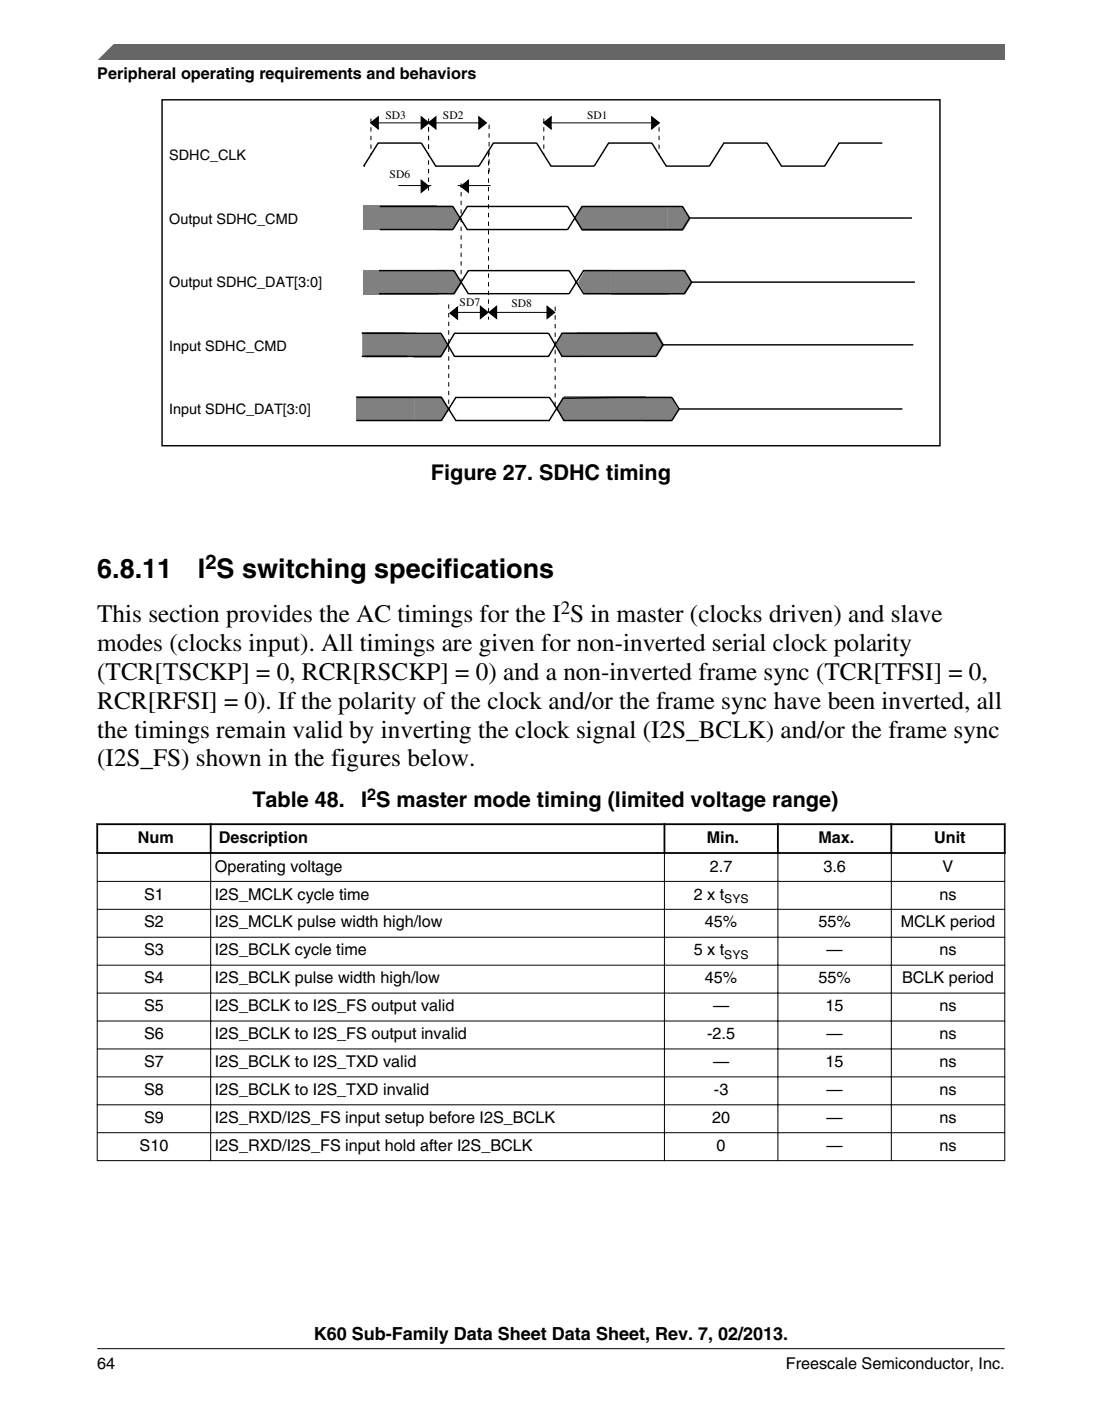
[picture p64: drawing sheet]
<svg xmlns="http://www.w3.org/2000/svg" width="216mm" height="274mm" viewBox="0 0 216 274" stroke-linecap="round" stroke-linejoin="round" font-family="sans-serif">
<defs><g id="words">
<g font-size="5.3">
<text x="19.1" y="113.3">6.8.11</text>
<text x="38.8" y="113.3">I S switching specifications</text>
</g>
<g font-size="4.9">
<text x="19" y="121.8">This section provides the AC timings for the I S in master (clocks driven) and slave</text>
<text x="19" y="127.5">modes (clocks input). All timings are given for non-inverted serial clock polarity</text>
<text x="19" y="133.1">(TCR[TSCKP] = 0, RCR[RSCKP] = 0) and a non-inverted frame sync (TCR[TFSI] = 0,</text>
<text x="19" y="138.8">RCR[RFSI] = 0). If the polarity of the clock and/or the frame sync have been inverted, all</text>
<text x="19" y="144.4">the timings remain valid by inverting the clock signal (I2S_BCLK) and/or the frame sync</text>
<text x="19" y="150.1">(I2S_FS) shown in the figures below.</text>
</g>
<g font-size="4.2">
<text x="84.4" y="94">Figure 27. SDHC timing</text>
<text x="49.4" y="158.1">Table 48.</text>
<text x="70.7" y="158.1">I S master mode timing (limited voltage range)</text>
</g>
<text font-size="4" x="40.2" y="111.5">2</text>
<text font-size="3.7" x="109.9" y="120.2">2</text>
<text font-size="3.5" x="61.5" y="262.3">K60 Sub-Family Data Sheet Data Sheet, Rev. 7, 02/2013.</text>
<g font-size="3.2">
<text x="19" y="15.5">Peripheral operating requirements and behaviors</text>
<text x="71.9" y="156.7">2</text>
<text x="27" y="165">Num</text>
<text x="42.9" y="165">Description</text>
<text x="138.5" y="165">Min.</text>
<text x="160.3" y="165">Max.</text>
<text x="183" y="165">Unit</text>
<text x="42.1" y="170.7">Operating voltage</text>
<text x="139.1" y="170.7">2.7</text>
<text x="161.3" y="170.7">3.6</text>
<text x="184.7" y="170.7">V</text>
<text x="28.2" y="176.1">S1</text>
<text x="42.1" y="176.1">I2S_MCLK cycle time</text>
<text x="135.9" y="176.1">2 x t</text>
<text x="184.1" y="176.1">ns</text>
<text x="28.2" y="181.6">S2</text>
<text x="42.1" y="181.6">I2S_MCLK pulse width high/low</text>
<text x="138.1" y="181.6">45%</text>
<text x="160.3" y="181.6">55%</text>
<text x="176.5" y="181.6">MCLK period</text>
<text x="28.2" y="187.1">S3</text>
<text x="42.1" y="187.1">I2S_BCLK cycle time</text>
<text x="135.9" y="187.1">5 x t</text>
<text x="161.9" y="187.1">—</text>
<text x="184.1" y="187.1">ns</text>
<text x="28.2" y="192.5">S4</text>
<text x="42.1" y="192.5">I2S_BCLK pulse width high/low</text>
<text x="138.1" y="192.5">45%</text>
<text x="160.3" y="192.5">55%</text>
<text x="176.7" y="192.5">BCLK period</text>
<text x="28.2" y="198">S5</text>
<text x="28.2" y="203.5">S6</text>
<text x="42.1" y="198">I2S_BCLK to I2S_FS output valid</text>
<text x="42.1" y="203.5">I2S_BCLK to I2S_FS output invalid</text>
<text x="138.6" y="203.5">-2.5</text>
<text x="139.7" y="198">—</text>
<text x="161.7" y="198">15</text>
<text x="161.9" y="203.5">—</text>
<text x="184.1" y="198">ns</text>
<text x="184.1" y="203.5">ns</text>
<text x="28.2" y="208.9">S7</text>
<text x="42.1" y="208.9">I2S_BCLK to I2S_TXD valid</text>
<text x="139.7" y="208.9">—</text>
<text x="161.7" y="208.9">15</text>
<text x="184.1" y="208.9">ns</text>
<text x="28.2" y="214.4">S8</text>
<text x="42.1" y="214.4">I2S_BCLK to I2S_TXD invalid</text>
<text x="139.9" y="214.4">-3</text>
<text x="161.9" y="214.4">—</text>
<text x="184.1" y="214.4">ns</text>
<text x="28.2" y="219.9">S9</text>
<text x="42.1" y="219.9">I2S_RXD/I2S_FS input setup before I2S_BCLK</text>
<text x="139.5" y="219.9">20</text>
<text x="161.9" y="219.9">—</text>
<text x="184.1" y="219.9">ns</text>
<text x="27.3" y="225.4">S10</text>
<text x="42.1" y="225.4">I2S_RXD/I2S_FS input hold after I2S_BCLK</text>
<text x="140.4" y="225.4">0</text>
<text x="161.9" y="225.4">—</text>
<text x="184.1" y="225.4">ns</text>
<text x="19" y="268">64</text>
<text x="154" y="268">Freescale Semiconductor, Inc.</text>
</g>
<g font-size="2.8">
<text x="33.2" y="31.4">SDHC_CLK</text>
<text x="33.2" y="43.8">Output SDHC_CMD</text>
<text x="33.2" y="56.2">Output SDHC_DAT[3:0]</text>
<text x="33.2" y="68.7">Input SDHC_CMD</text>
<text x="33.2" y="81.1">Input SDHC_DAT[3:0]</text>
</g>
<g font-size="2.4">
<text x="141.9" y="176.8">SYS</text>
<text x="141.9" y="187.7">SYS</text>
</g>
<g font-size="2.3">
<text x="75.5" y="23.2">SD3</text>
<text x="86.8" y="23.2">SD2</text>
<text x="115" y="23.2">SD1</text>
<text x="76.3" y="34.8">SD6</text>
<text x="90.1" y="59.9">SD7</text>
<text x="100.2" y="60">SD8</text>
</g>
</g></defs>
<path d="M31.7 19.5h152.4v67.8h-152.4z" fill="none" stroke="#000" stroke-width=".28"/>
<g fill="#808080">
<path d="M71.1 40.3h14.4v4.8h-14.4z"/>
<path d="M85.5 40.3h3.1l1.5 2.5-1.5 2.3h-3.1z"/>
<path d="M114 40.4h5.4v4.8h-5.4l-1.4-2.2z"/>
<path d="M119.4 40.4h11.3v4.8h-11.3z"/>
<path d="M130.7 40.4h3.1l1.4 2.6-1.4 2.2h-3.1z"/>
<path d="M71.1 52.8h14.6v4.8h-14.6z"/>
<path d="M85.7 52.8h3.4l1.4 2.6-1.4 2.2h-3.4z"/>
<path d="M114.6 52.8h5.1v4.8h-5.1l-1.4-2.2z"/>
<path d="M119.7 52.8h11.3v4.8h-11.3z"/>
<path d="M130.8 52.8h3.4l1.4 2.6-1.4 2.2h-3.4z"/>
<path d="M71 65.1h10.6v4.8h-10.6z"/>
<path d="M81 65.3h5.4l1.4 2.5-1.4 2.3h-5.4z"/>
<path d="M110.3 65.1h3.1v4.8h-3.1l-1.4-2.2z"/>
<path d="M113.1 65.1h11.3v4.8h-11.3z"/>
<path d="M123.4 65h5.3l1.4 2.5-1.4 2.3h-5.3z"/>
<path d="M69.8 77.7h11.3v4.8h-11.3z"/>
<path d="M81.1 77.5h5.4l1.4 2.6-1.4 2.2h-5.4z"/>
<path d="M110.5 77.5h3.1v4.8h-3.1l-1.4-2.2z"/>
<path d="M113.3 77.7h13.1v4.8h-13.1z"/>
<path d="M126.1 77.7h5.4l1.4 2.5-1.4 2.3h-5.4z"/>
</g>
<g fill="none" stroke="#000" stroke-width=".28">
<path d="M71.3 32.5h.1M72.7 24.1l1.4-1.2v2.3zM82.5 22.9l1.5 1.2-1.5 1.1zM82.5 35.3l1.5 1.2-1.5 1.1zM84 24.1l1.4-1.2v2.3zM90.3 36.5l1.5-1.2v2.3zM93.8 22.9l1.4 1.2-1.4 1.1zM106.5 24.1l1.4-1.2v2.3zM127.7 22.9l1.4 1.2-1.4 1.1zM172.9 28h-8.5l-2.8 4.5h-8.5l-2.8-4.5h-8.5l-2.8 4.5h-8.5l-2.8-4.5h-8.5l-2.8 4.5h-8.5l-2.8-4.5h-8.4l-2.9 4.5h-8.4l-2.9-4.5h-8.4l-2.8 4.5M74.3 53h14.6l2.9 4.5h19.7l2.8-4.5h19.8l1.4 2.2M74.4 40.4h14.3l2.8 4.5h19.7l2.8-4.5h19.7l1.4 2.3"/>
<path d="M178.7 42.7h-43.6l-1.4 2.2h-19.7l-2.8-4.5h-19.7l-2.8 4.5h-14.3M179.2 55.2h-43.7l-1.4 2.3h-19.8l-2.8-4.5h-19.7l-2.9 4.5h-14.6M69.8 77.8h16.7l2.8 4.5h18.2M70.9 65.3h15.5l2.6 4.5h18.5l2.6-4.5h18.4l1.4 2.2M88.2 61.3l1.4-1.1v2.2zM94.2 60l1.4 1.2-1.4 1.1zM95.8 61.2l1.5-1.2v2.3zM107.2 60l1.4 1.2-1.4 1.1zM178.9 67.5h-49l-1.4 2.3h-18.4l-2.6-4.5h-18.5l-2.6 4.5h-15.5M133.1 80.1l-1.5-2.3-21.3 .2-2.8 4.5M176.8 80.1h-43.7l-1.5 2.2h-21.1l-2.9-4.5h-18.3l-2.8 4.5h-16.7"/>
</g>
<path d="M72.7 24.1l1.4-1.2v2.3zM84 24.1l1.4-1.2v2.3zM82.5 22.9l1.5 1.2-1.5 1.1zM82.5 35.3l1.5 1.2-1.5 1.1zM90.3 36.5l1.5-1.2v2.3zM93.8 22.9l1.4 1.2-1.4 1.1zM106.5 24.1l1.4-1.2v2.3zM127.7 22.9l1.4 1.2-1.4 1.1zM88.2 61.3l1.4-1.1v2.2zM94.2 60l1.4 1.2-1.4 1.1zM95.8 61.2l1.5-1.2v2.3zM107.2 60l1.4 1.2-1.4 1.1z" fill="#000"/>
<path d="M72.7 23.2v7.1M84 23.2v7.1M84 24.9v5.4M84 37.3v-7M90.3 35.9v19.5M95.7 29.8v32.8M95.8 24.4v9.6M106.5 23.2v7.1M129.1 24.9v5.4M87.9 59.6v19.5M108.8 60v19.5" fill="none" stroke="#000" stroke-width=".2" stroke-dasharray=".8 .8" stroke-linecap="butt"/>
<path d="M72.7 24.1h22.5M78 36.3h6.5M89.7 36.3h6.4M106.5 24.1h22.6M88.9 61.2h5.7M97.3 61.2h9.9" fill="none" stroke="#000" stroke-width=".2"/>
<g fill="#fff">
<path d="M19 154.5h177.8v74.6h-177.8z" fill-rule="evenodd"/>
<path d="M19.2 161.6h21.9v5.2h-21.9z" fill-rule="evenodd"/>
<path d="M41.5 161.6h88.5v5.2h-88.5z" fill-rule="evenodd"/>
<path d="M130.4 161.6h21.8v5.2h-21.8z" fill-rule="evenodd"/>
<path d="M152.6 161.6h21.8v5.2h-21.8z" fill-rule="evenodd"/>
<path d="M174.8 161.6h21.9v5.2h-21.9z" fill-rule="evenodd"/>
<path d="M19.1 167.2h22.1v5.3h-22.1z" fill-rule="evenodd"/>
<path d="M41.4 167.2h88.7v5.3h-88.7z" fill-rule="evenodd"/>
<path d="M130.3 167.2h22v5.3h-22z" fill-rule="evenodd"/>
<path d="M152.5 167.2h22v5.3h-22z" fill-rule="evenodd"/>
<path d="M174.7 167.2h22.1v5.3h-22.1z" fill-rule="evenodd"/>
<path d="M19.1 172.7h22.1v5.3h-22.1z" fill-rule="evenodd"/>
<path d="M41.4 172.7h88.7v5.3h-88.7z" fill-rule="evenodd"/>
<path d="M130.3 172.7h22v5.3h-22z" fill-rule="evenodd"/>
<path d="M152.5 172.7h22v5.3h-22z" fill-rule="evenodd"/>
<path d="M174.7 172.7h22.1v5.3h-22.1z" fill-rule="evenodd"/>
<path d="M19.1 178.1h22.1v5.3h-22.1z" fill-rule="evenodd"/>
<path d="M41.4 178.1h88.7v5.3h-88.7z" fill-rule="evenodd"/>
<path d="M130.3 178.1h22v5.3h-22z" fill-rule="evenodd"/>
<path d="M152.5 178.1h22v5.3h-22z" fill-rule="evenodd"/>
<path d="M174.7 178.1h22.1v5.3h-22.1z" fill-rule="evenodd"/>
<path d="M19.1 183.6h22.1v5.3h-22.1z" fill-rule="evenodd"/>
<path d="M41.4 183.6h88.7v5.3h-88.7z" fill-rule="evenodd"/>
<path d="M130.3 183.6h22v5.3h-22z" fill-rule="evenodd"/>
<path d="M152.5 183.6h22v5.3h-22z" fill-rule="evenodd"/>
<path d="M174.7 183.6h22.1v5.3h-22.1z" fill-rule="evenodd"/>
<path d="M19.1 189.1h22.1v5.3h-22.1z" fill-rule="evenodd"/>
<path d="M41.4 189.1h88.7v5.3h-88.7z" fill-rule="evenodd"/>
<path d="M130.3 189.1h22v5.3h-22z" fill-rule="evenodd"/>
<path d="M152.5 189.1h22v5.3h-22z" fill-rule="evenodd"/>
<path d="M174.7 189.1h22.1v5.3h-22.1z" fill-rule="evenodd"/>
<path d="M19.1 194.5h22.1v5.3h-22.1z" fill-rule="evenodd"/>
<path d="M41.4 194.5h88.7v5.3h-88.7z" fill-rule="evenodd"/>
<path d="M130.3 194.5h22v5.3h-22z" fill-rule="evenodd"/>
<path d="M152.5 194.5h22v5.3h-22z" fill-rule="evenodd"/>
<path d="M174.7 194.5h22.1v5.3h-22.1z" fill-rule="evenodd"/>
<path d="M19.1 200h22.1v5.3h-22.1z" fill-rule="evenodd"/>
<path d="M41.4 200h88.7v5.3h-88.7z" fill-rule="evenodd"/>
<path d="M130.3 200h22v5.3h-22z" fill-rule="evenodd"/>
<path d="M152.5 200h22v5.3h-22z" fill-rule="evenodd"/>
<path d="M174.7 200h22.1v5.3h-22.1z" fill-rule="evenodd"/>
<path d="M19.1 205.5h22.1v5.3h-22.1z" fill-rule="evenodd"/>
<path d="M41.4 205.5h88.7v5.3h-88.7z" fill-rule="evenodd"/>
<path d="M130.3 205.5h22v5.3h-22z" fill-rule="evenodd"/>
<path d="M152.5 205.5h22v5.3h-22z" fill-rule="evenodd"/>
<path d="M174.7 205.5h22.1v5.3h-22.1z" fill-rule="evenodd"/>
<path d="M19.1 210.9h22.1v5.3h-22.1z" fill-rule="evenodd"/>
<path d="M41.4 210.9h88.7v5.3h-88.7z" fill-rule="evenodd"/>
<path d="M130.3 210.9h22v5.3h-22z" fill-rule="evenodd"/>
<path d="M152.5 210.9h22v5.3h-22z" fill-rule="evenodd"/>
<path d="M174.7 210.9h22.1v5.3h-22.1z" fill-rule="evenodd"/>
<path d="M19.1 216.4h22.1v5.3h-22.1z" fill-rule="evenodd"/>
<path d="M41.4 216.4h88.7v5.3h-88.7z" fill-rule="evenodd"/>
<path d="M130.3 216.4h22v5.3h-22z" fill-rule="evenodd"/>
<path d="M152.5 216.4h22v5.3h-22z" fill-rule="evenodd"/>
<path d="M174.7 216.4h22.1v5.3h-22.1z" fill-rule="evenodd"/>
<path d="M19.1 221.9h22.1v5.3h-22.1z" fill-rule="evenodd"/>
<path d="M41.4 221.9h88.7v5.3h-88.7z" fill-rule="evenodd"/>
<path d="M130.3 221.9h22v5.3h-22z" fill-rule="evenodd"/>
<path d="M152.5 221.9h22v5.3h-22z" fill-rule="evenodd"/>
<path d="M174.7 221.9h22.1v5.3h-22.1z" fill-rule="evenodd"/>
</g>
<path d="M18.9 161.4h178.1M18.9 167h178.1M19 161.2v6M41.3 161.2v6M130.2 161.2v6M152.4 161.2v6M174.6 161.2v6M196.8 161.2v6" fill="none" stroke="#000" stroke-width=".35"/>
<g fill="none" stroke="#000" stroke-width=".2">
<path d="M19 172.6h177.9M19 178h177.9M19 167.2v60.1M41.3 166.8v60.5M130.2 166.8v60.5M152.4 166.8v60.5M174.6 166.8v60.5M196.8 167.2v60.1M19 183.5h177.9M19 189h177.9M19 194.5h177.9M19 199.9h177.9"/>
<path d="M19 205.4h177.9M19 210.9h177.9M19 216.3h177.9M19 221.8h177.9M19 227.3h177.9"/>
</g>
<path d="M19 11.7l5.7-3.1 172.2 .1v3z" fill="#666"/>
<path d="M22.5 8.6l-3.1 3.1" fill="none" stroke="#666" stroke-width=".28"/>
<path d="M19 264.1h177.8" fill="none" stroke="#000" stroke-width=".2"/>
<use href="#words"/>
</svg>
